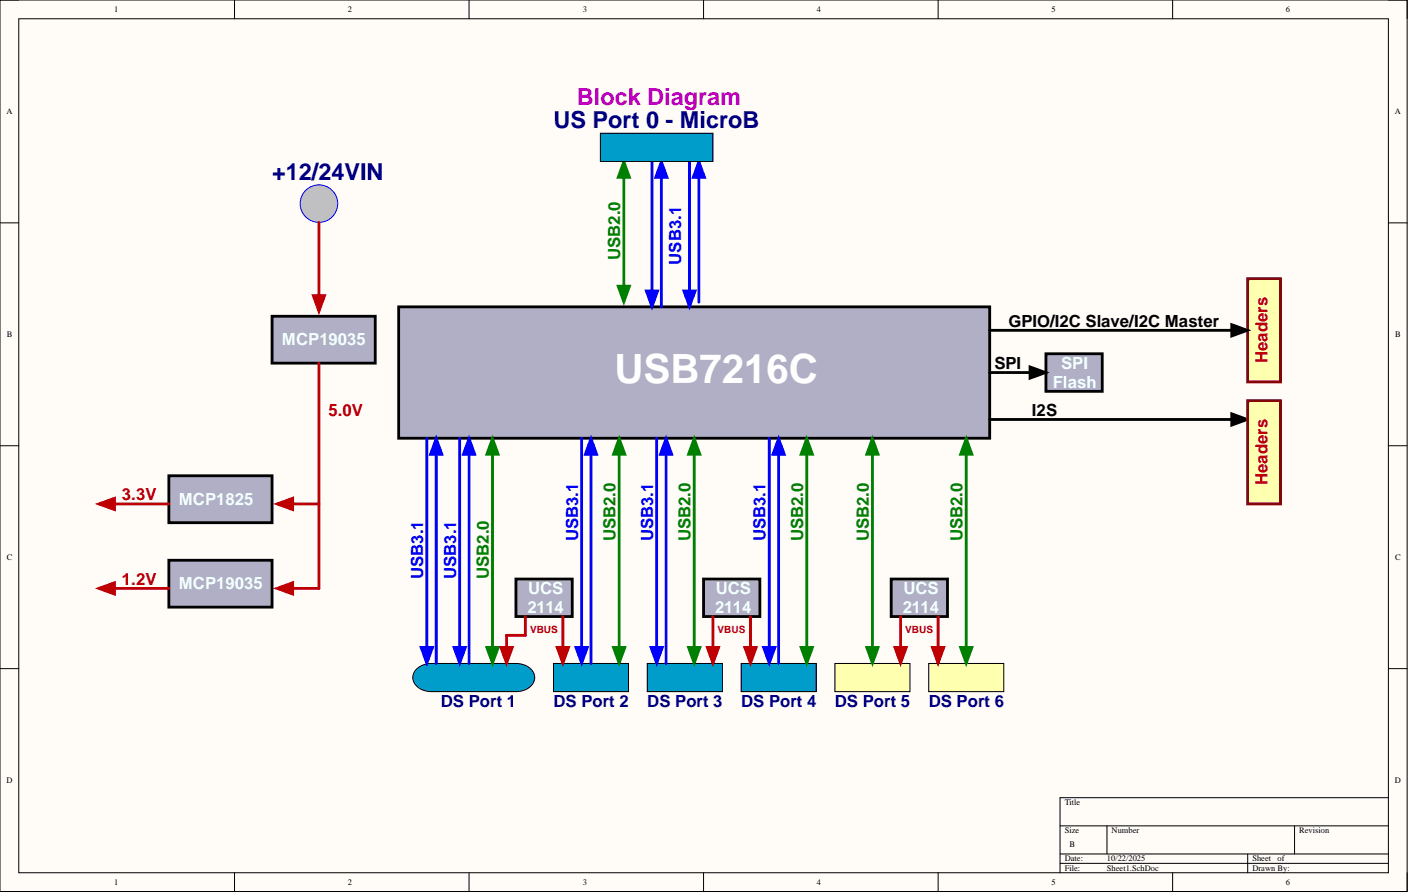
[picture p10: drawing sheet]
<svg xmlns="http://www.w3.org/2000/svg" width="381mm" height="241mm" viewBox="0 0 381 241" stroke-linecap="round" stroke-linejoin="round" font-family="sans-serif">
<defs><g id="words">
<text font-size="10.9" fill="#fff" x="166.2" y="103.4">USB7216C</text>
<text font-size="6.3" fill="#bf00bf" x="156" y="28.3">Block Diagram</text>
<g font-size="6.3" fill="#000080">
<text x="149.7" y="34.7">US Port 0 - MicroB</text>
<text x="73.6" y="48.6">+12/24VIN</text>
</g>
<g font-size="4.5" fill="#008000">
<text x="167.7" y="70.2" transform="rotate(-90 167.7 70.2)">USB2.0</text>
<text x="166.4" y="146.3" transform="rotate(-90 166.4 146.3)">USB2.0</text>
<text x="186.7" y="146.3" transform="rotate(-90 186.7 146.3)">USB2.0</text>
<text x="217.2" y="146.3" transform="rotate(-90 217.2 146.3)">USB2.0</text>
<text x="234.9" y="146.3" transform="rotate(-90 234.9 146.3)">USB2.0</text>
<text x="260.3" y="146.3" transform="rotate(-90 260.3 146.3)">USB2.0</text>
<text x="132.2" y="156.5" transform="rotate(-90 132.2 156.5)">USB2.0</text>
</g>
<g font-size="4.5" fill="#00f">
<text x="184.2" y="71.5" transform="rotate(-90 184.2 71.5)">USB3.1</text>
<text x="156.3" y="146.3" transform="rotate(-90 156.3 146.3)">USB3.1</text>
<text x="176.6" y="146.3" transform="rotate(-90 176.6 146.3)">USB3.1</text>
<text x="207" y="146.3" transform="rotate(-90 207 146.3)">USB3.1</text>
<text x="114.4" y="156.5" transform="rotate(-90 114.4 156.5)">USB3.1</text>
<text x="123.3" y="156.5" transform="rotate(-90 123.3 156.5)">USB3.1</text>
</g>
<g font-size="4.5">
<text x="272.7" y="88.3">GPIO/I2C Slave/I2C Master</text>
<text x="268.9" y="99.7">SPI</text>
<text x="279" y="112.4">I2S</text>
</g>
<g font-size="4.5" fill="#f0ffff">
<text x="76.2" y="93.4">MCP19035</text>
<text x="286.9" y="99.7">SPI</text>
<text x="284.7" y="104.8">Flash</text>
<text x="48.3" y="136.5">MCP1825</text>
<text x="48.3" y="159.3">MCP19035</text>
<text x="142.8" y="160.6">UCS</text>
<text x="193.5" y="160.6">UCS</text>
<text x="244.3" y="160.6">UCS</text>
<text x="142.6" y="165.6">2114</text>
<text x="193.4" y="165.6">2114</text>
<text x="244.1" y="165.6">2114</text>
</g>
<g font-size="4.5" fill="#bf0000">
<text x="342.7" y="98.1" transform="rotate(-90 342.7 98.1)">Headers</text>
<text x="88.8" y="112.4">5.0V</text>
<text x="342.7" y="131.1" transform="rotate(-90 342.7 131.1)">Headers</text>
<text x="33" y="135.2">3.3V</text>
<text x="33" y="158">1.2V</text>
</g>
<g font-size="4.5" fill="#000080">
<text x="119.2" y="191">DS Port 1</text>
<text x="149.7" y="191">DS Port 2</text>
<text x="175" y="191">DS Port 3</text>
<text x="200.4" y="191">DS Port 4</text>
<text x="225.8" y="191">DS Port 5</text>
<text x="251.1" y="191">DS Port 6</text>
</g>
<g font-size="2.7" fill="#bf0000">
<text x="143.3" y="171.1">VBUS</text>
<text x="194.1" y="171.1">VBUS</text>
<text x="244.8" y="171.1">VBUS</text>
</g>
<g font-size="2.3">
<text x="30.9" y="3.3">1</text>
<text x="94.1" y="3.3">2</text>
<text x="157.6" y="3.3">3</text>
<text x="220.9" y="3.3">4</text>
<text x="284.4" y="3.3">5</text>
<text x="347.7" y="3.3">6</text>
<text x="1.7" y="30.9">A</text>
<text x="377.2" y="30.9">A</text>
<text x="1.8" y="91.1">B</text>
<text x="377.2" y="91.1">B</text>
<text x="1.8" y="151.3">C</text>
<text x="377.2" y="151.3">C</text>
<text x="1.7" y="211.6">D</text>
<text x="377.2" y="211.6">D</text>
<text x="287.9" y="217.6">Title</text>
<text x="287.9" y="225.2">Size</text>
<text x="300.6" y="225.2">Number</text>
<text x="351.3" y="225.2">Revision</text>
<text x="287.9" y="232.8">Date:</text>
<text x="289.2" y="229">B</text>
<text x="299.3" y="232.8">10/22/2025</text>
<text x="338.6" y="232.8">Sheet</text>
<text x="345.5" y="232.8">of</text>
<text x="30.9" y="239.1">1</text>
<text x="94.1" y="239.1">2</text>
<text x="157.6" y="239.1">3</text>
<text x="220.9" y="239.1">4</text>
<text x="284.4" y="239.1">5</text>
<text x="287.9" y="235.3">File:</text>
<text x="299.3" y="235.3">Sheet1.SchDoc</text>
<text x="338.6" y="235.3">Drawn By:</text>
<text x="347.7" y="239.1">6</text>
</g>
</g></defs>
<path d="M0 0h380.5v240.9h-380.5z" fill-rule="evenodd" fill="#fffcf8"/>
<path d="M0 0h380.5v240.9h-380.5z" fill="none" stroke="#000" stroke-width=".27"/>
<path d="M5.1 5.1h370.3v230.7h-370.3z" fill-rule="evenodd" fill="#fffcf8"/>
<g fill="none" stroke="#000" stroke-width=".27">
<path d="M0 0h5.1M5.1 5.1h370.3v230.7h-370.3zM63.4 0v5.1M126.8 0v5.1M190.2 0v5.1M253.7 0v5.1M317.1 0v5.1M375.4 0h5.1v5.1M0 60.2h5.1M375.4 60.2h5.1M0 120.4h5.1M375.4 120.4h5.1"/>
<path d="M0 180.7h5.1M375.4 180.7h5.1M375.4 215.5h-88.8v20.3M63.4 235.8v5.1M126.8 235.8v5.1M190.2 235.8v5.1M253.7 235.8v5.1M286.6 223.1h88.8M286.6 230.8h88.8M286.6 233.3h88.8M299.3 223.1v7.7M317.1 235.8v5.1"/>
<path d="M337.4 230.8v5M350.1 223.1v7.7M380.5 235.8v5.1"/>
</g>
<path d="M107.8 82.9h159.8v35.5h-159.8z" fill-rule="evenodd" fill="#b0afc5"/>
<path d="M107.8 82.9h159.8v35.5h-159.8z" fill="none" stroke="#000" stroke-width=".76"/>
<path d="M176.3 43.6v38.1" fill="none" stroke="#00f" stroke-width=".76"/>
<path d="M174.8 78.6h3l-1.5 4.2z" fill="#00f"/>
<path d="M174.8 78.6h3l-1.5 4.2z" fill="none" stroke="#00f" stroke-width=".76"/>
<path d="M168.7 44.9v35.5" fill="none" stroke="#008000" stroke-width=".76"/>
<path d="M168.7 43.7l1.5 4.2h-3z" fill="#008000"/>
<path d="M168.7 43.7l1.5 4.2h-3z" fill="none" stroke="#008000" stroke-width=".76"/>
<path d="M167.2 77.3h3l-1.5 4.2z" fill="#008000"/>
<path d="M167.2 77.3h3l-1.5 4.2z" fill="none" stroke="#008000" stroke-width=".76"/>
<path d="M282.8 95.6h15.3v10.1h-15.3z" fill-rule="evenodd" fill="#b0afc5"/>
<path d="M282.8 95.6h15.3v10.1h-15.3z" fill="none" stroke="#000" stroke-width=".76"/>
<path d="M337.4 75.3h8.9v27.9h-8.9z" fill-rule="evenodd" fill="#ffffb0"/>
<path d="M337.4 75.3h8.9v27.9h-8.9z" fill="none" stroke="#800000" stroke-width=".76"/>
<path d="M278.5 99.1l4.2 1.6-4.2 1.5zM267.6 100.7h14" fill="none" stroke="#000" stroke-width=".76"/>
<path d="M278.5 99.1l4.2 1.6-4.2 1.5z" fill="#000"/>
<path d="M186.4 43.6v38.1" fill="none" stroke="#00f" stroke-width=".76"/>
<path d="M184.9 78.6h3.1l-1.6 4.2z" fill="#00f"/>
<path d="M189 44.9v36.8M184.9 78.6h3.1l-1.6 4.2z" fill="none" stroke="#00f" stroke-width=".76"/>
<path d="M189 43.7l1.5 4.2h-3z" fill="#00f"/>
<path d="M178.8 44.9v38M189 43.7l1.5 4.2h-3z" fill="none" stroke="#00f" stroke-width=".76"/>
<path d="M178.8 43.7l1.6 4.2h-3.1z" fill="#00f"/>
<path d="M178.8 43.7l1.6 4.2h-3.1z" fill="none" stroke="#00f" stroke-width=".76"/>
<path d="M267.6 113.3h68.5M333.1 111.8l4.1 1.5-4.1 1.6z" fill="none" stroke="#000" stroke-width=".76"/>
<path d="M333.1 111.8l4.1 1.5-4.1 1.6z" fill="#000"/>
<circle cx="86.2" cy="55" r="5.1" fill="#c0c0c0"/>
<circle cx="86.2" cy="55" r="5.1" fill="none" stroke="#00f" stroke-width=".27"/>
<path d="M86.2 60.1v22.8" fill="none" stroke="#bf0000" stroke-width=".76"/>
<path d="M84.7 79.9h3.1l-1.6 4.2z" fill="#bf0000"/>
<path d="M84.7 79.9h3.1l-1.6 4.2z" fill="none" stroke="#bf0000" stroke-width=".76"/>
<path d="M73.6 85.5h27.9v12.6h-27.9z" fill-rule="evenodd" fill="#b0afc5"/>
<path d="M73.6 85.5h27.9v12.6h-27.9z" fill="none" stroke="#000" stroke-width=".76"/>
<path d="M76.1 136.2h10.1" fill="none" stroke="#bf0000" stroke-width=".76"/>
<path d="M75 136.2l4.1-1.6v3.1z" fill="#bf0000"/>
<path d="M75 136.2l4.1-1.6v3.1z" fill="none" stroke="#bf0000" stroke-width=".76"/>
<path d="M45.7 128.6h27.9v12.6h-27.9z" fill-rule="evenodd" fill="#b0afc5"/>
<path d="M45.7 128.6h27.9v12.6h-27.9z" fill="none" stroke="#000" stroke-width=".76"/>
<path d="M45.7 151.4h27.9v12.7h-27.9z" fill-rule="evenodd" fill="#b0afc5"/>
<path d="M45.7 151.4h27.9v12.7h-27.9z" fill="none" stroke="#000" stroke-width=".76"/>
<path d="M27.9 136.2h17.8" fill="none" stroke="#bf0000" stroke-width=".76"/>
<path d="M26.8 136.2l4.1-1.6v3.1z" fill="#bf0000"/>
<path d="M26.8 136.2l4.1-1.6v3.1zM27.9 159h17.8" fill="none" stroke="#bf0000" stroke-width=".76"/>
<path d="M26.8 159l4.1-1.5v3z" fill="#bf0000"/>
<path d="M26.8 159l4.1-1.5v3zM76.1 159h10.1" fill="none" stroke="#bf0000" stroke-width=".76"/>
<path d="M75 159l4.1-1.5v3z" fill="#bf0000"/>
<path d="M86.2 98.1v60.9M75 159l4.1-1.5v3z" fill="none" stroke="#bf0000" stroke-width=".76"/>
<path d="M267.6 89.3h68.5M333.1 87.7l4.1 1.6-4.1 1.5z" fill="none" stroke="#000" stroke-width=".76"/>
<path d="M333.1 87.7l4.1 1.6-4.1 1.5z" fill="#000"/>
<path d="M337.4 108.3h8.9v27.9h-8.9z" fill-rule="evenodd" fill="#ffffb0"/>
<path d="M337.4 108.3h8.9v27.9h-8.9z" fill="none" stroke="#800000" stroke-width=".76"/>
<path d="M162.3 36h30.5v7.6h-30.5z" fill-rule="evenodd" fill="#009cca"/>
<path d="M162.3 36h30.5v7.6h-30.5z" fill="none" stroke="#000" stroke-width=".27"/>
<path d="M112.8 180.6a5.8 5.8 0 0 1 3.9-1.3h22.8a4.7 4.7 0 0 1 5.1 3.8 4.5 4.5 0 0 1-5.1 3.8h-22.8a4.7 4.7 0 0 1-5.1-3.8 3.3 3.3 0 0 1 1.2-2.5z" fill="#009cca"/>
<path d="M112.8 180.6a5.8 5.8 0 0 1 3.9-1.3h22.8a4.7 4.7 0 0 1 5.1 3.8 4.5 4.5 0 0 1-5.1 3.8h-22.8a4.7 4.7 0 0 1-5.1-3.8 3.3 3.3 0 0 1 1.2-2.5z" fill="none" stroke="#000" stroke-width=".27"/>
<path d="M149.7 179.3h20.3v7.6h-20.3z" fill-rule="evenodd" fill="#009cca"/>
<path d="M149.7 179.3h20.3v7.6h-20.3z" fill="none" stroke="#000" stroke-width=".27"/>
<path d="M225.8 179.3h20.3v7.6h-20.3z" fill-rule="evenodd" fill="#ffffb0"/>
<path d="M225.8 179.3h20.3v7.6h-20.3z" fill="none" stroke="#000" stroke-width=".27"/>
<path d="M175 179.3h20.3v7.6h-20.3z" fill-rule="evenodd" fill="#009cca"/>
<path d="M175 179.3h20.3v7.6h-20.3z" fill="none" stroke="#000" stroke-width=".27"/>
<path d="M200.4 179.3h20.3v7.6h-20.3z" fill-rule="evenodd" fill="#009cca"/>
<path d="M200.4 179.3h20.3v7.6h-20.3z" fill="none" stroke="#000" stroke-width=".27"/>
<path d="M251.1 179.3h20.3v7.6h-20.3z" fill-rule="evenodd" fill="#ffffb0"/>
<path d="M251.1 179.3h20.3v7.6h-20.3z" fill="none" stroke="#000" stroke-width=".27"/>
<path d="M139.5 156.5h15.2v10.1h-15.2z" fill-rule="evenodd" fill="#b0afc5"/>
<path d="M139.5 156.5h15.2v10.1h-15.2z" fill="none" stroke="#000" stroke-width=".76"/>
<path d="M190.2 156.5h15.3v10.1h-15.3z" fill-rule="evenodd" fill="#b0afc5"/>
<path d="M190.2 156.5h15.3v10.1h-15.3z" fill="none" stroke="#000" stroke-width=".76"/>
<path d="M241 156.5h15.2v10.1h-15.2z" fill-rule="evenodd" fill="#b0afc5"/>
<path d="M241 156.5h15.2v10.1h-15.2z" fill="none" stroke="#000" stroke-width=".76"/>
<path d="M152.2 166.6v11.4" fill="none" stroke="#bf0000" stroke-width=".76"/>
<path d="M150.7 175h3l-1.5 4.2z" fill="#bf0000"/>
<path d="M150.7 175h3l-1.5 4.2zM192.8 166.6v11.4" fill="none" stroke="#bf0000" stroke-width=".76"/>
<path d="M191.3 175h3l-1.5 4.2z" fill="#bf0000"/>
<path d="M191.3 175h3l-1.5 4.2zM202.9 166.6v11.4" fill="none" stroke="#bf0000" stroke-width=".76"/>
<path d="M201.4 175h3.1l-1.6 4.2z" fill="#bf0000"/>
<path d="M201.4 175h3.1l-1.6 4.2zM243.5 166.6v11.4" fill="none" stroke="#bf0000" stroke-width=".76"/>
<path d="M242 175h3l-1.5 4.2z" fill="#bf0000"/>
<path d="M242 175h3l-1.5 4.2zM253.7 166.6v11.4" fill="none" stroke="#bf0000" stroke-width=".76"/>
<path d="M252.1 175h3.1l-1.5 4.2z" fill="#bf0000"/>
<path d="M252.1 175h3.1l-1.5 4.2z" fill="none" stroke="#bf0000" stroke-width=".76"/>
<path d="M115.4 118.4v59.6" fill="none" stroke="#00f" stroke-width=".76"/>
<path d="M113.9 175h3l-1.5 4.2z" fill="#00f"/>
<path d="M118 119.7v59.6M113.9 175h3l-1.5 4.2z" fill="none" stroke="#00f" stroke-width=".76"/>
<path d="M118 118.5l1.5 4.2h-3.1z" fill="#00f"/>
<path d="M118 118.5l1.5 4.2h-3.1z" fill="none" stroke="#00f" stroke-width=".76"/>
<path d="M133.2 119.7v58.3" fill="none" stroke="#008000" stroke-width=".76"/>
<path d="M133.2 118.5l1.5 4.2h-3z" fill="#008000"/>
<path d="M133.2 118.5l1.5 4.2h-3z" fill="none" stroke="#008000" stroke-width=".76"/>
<path d="M131.7 175h3l-1.5 4.2z" fill="#008000"/>
<path d="M131.7 175h3l-1.5 4.2z" fill="none" stroke="#008000" stroke-width=".76"/>
<path d="M157.3 118.4v59.6" fill="none" stroke="#00f" stroke-width=".76"/>
<path d="M155.8 175h3l-1.5 4.2z" fill="#00f"/>
<path d="M159.8 119.7v59.6M155.8 175h3l-1.5 4.2z" fill="none" stroke="#00f" stroke-width=".76"/>
<path d="M159.8 118.5l1.5 4.2h-3z" fill="#00f"/>
<path d="M159.8 118.5l1.5 4.2h-3z" fill="none" stroke="#00f" stroke-width=".76"/>
<path d="M167.4 119.7v58.3" fill="none" stroke="#008000" stroke-width=".76"/>
<path d="M167.4 118.5l1.5 4.2h-3z" fill="#008000"/>
<path d="M167.4 118.5l1.5 4.2h-3z" fill="none" stroke="#008000" stroke-width=".76"/>
<path d="M165.9 175h3l-1.5 4.2z" fill="#008000"/>
<path d="M165.9 175h3l-1.5 4.2z" fill="none" stroke="#008000" stroke-width=".76"/>
<path d="M177.6 118.4v59.6" fill="none" stroke="#00f" stroke-width=".76"/>
<path d="M176 175h3.1l-1.5 4.2z" fill="#00f"/>
<path d="M180.1 119.7v59.6M176 175h3.1l-1.5 4.2z" fill="none" stroke="#00f" stroke-width=".76"/>
<path d="M180.1 118.5l1.5 4.2h-3z" fill="#00f"/>
<path d="M180.1 118.5l1.5 4.2h-3z" fill="none" stroke="#00f" stroke-width=".76"/>
<path d="M187.7 119.7v58.3" fill="none" stroke="#008000" stroke-width=".76"/>
<path d="M187.7 118.5l1.5 4.2h-3z" fill="#008000"/>
<path d="M187.7 118.5l1.5 4.2h-3z" fill="none" stroke="#008000" stroke-width=".76"/>
<path d="M186.2 175h3l-1.5 4.2z" fill="#008000"/>
<path d="M186.2 175h3l-1.5 4.2z" fill="none" stroke="#008000" stroke-width=".76"/>
<path d="M208 118.4v59.6" fill="none" stroke="#00f" stroke-width=".76"/>
<path d="M206.5 175h3l-1.5 4.2z" fill="#00f"/>
<path d="M210.5 119.7v59.6M206.5 175h3l-1.5 4.2z" fill="none" stroke="#00f" stroke-width=".76"/>
<path d="M210.5 118.5l1.6 4.2h-3.1z" fill="#00f"/>
<path d="M210.5 118.5l1.6 4.2h-3.1z" fill="none" stroke="#00f" stroke-width=".76"/>
<path d="M218.2 119.7v58.3" fill="none" stroke="#008000" stroke-width=".76"/>
<path d="M218.2 118.5l1.5 4.2h-3.1z" fill="#008000"/>
<path d="M218.2 118.5l1.5 4.2h-3.1z" fill="none" stroke="#008000" stroke-width=".76"/>
<path d="M216.6 175h3.1l-1.5 4.2z" fill="#008000"/>
<path d="M235.9 119.7v58.3M216.6 175h3.1l-1.5 4.2z" fill="none" stroke="#008000" stroke-width=".76"/>
<path d="M235.9 118.5l1.5 4.2h-3z" fill="#008000"/>
<path d="M235.9 118.5l1.5 4.2h-3z" fill="none" stroke="#008000" stroke-width=".76"/>
<path d="M234.4 175h3l-1.5 4.2z" fill="#008000"/>
<path d="M261.3 119.7v58.3M234.4 175h3l-1.5 4.2z" fill="none" stroke="#008000" stroke-width=".76"/>
<path d="M261.3 118.5l1.5 4.2h-3z" fill="#008000"/>
<path d="M261.3 118.5l1.5 4.2h-3z" fill="none" stroke="#008000" stroke-width=".76"/>
<path d="M259.8 175h3l-1.5 4.2z" fill="#008000"/>
<path d="M259.8 175h3l-1.5 4.2z" fill="none" stroke="#008000" stroke-width=".76"/>
<path d="M137 171.7v6.3" fill="none" stroke="#bf0000" stroke-width=".76"/>
<path d="M135.5 175h3l-1.5 4.2z" fill="#bf0000"/>
<path d="M135.5 175h3l-1.5 4.2zM142.1 166.6v5.1h-5.1" fill="none" stroke="#bf0000" stroke-width=".76"/>
<path d="M124.3 118.4v59.6" fill="none" stroke="#00f" stroke-width=".76"/>
<path d="M122.8 175h3l-1.5 4.2z" fill="#00f"/>
<path d="M126.8 119.7v59.6M122.8 175h3l-1.5 4.2z" fill="none" stroke="#00f" stroke-width=".76"/>
<path d="M126.8 118.5l1.6 4.2h-3.1z" fill="#00f"/>
<path d="M126.8 118.5l1.6 4.2h-3.1z" fill="none" stroke="#00f" stroke-width=".76"/>
<use href="#words"/>
</svg>
